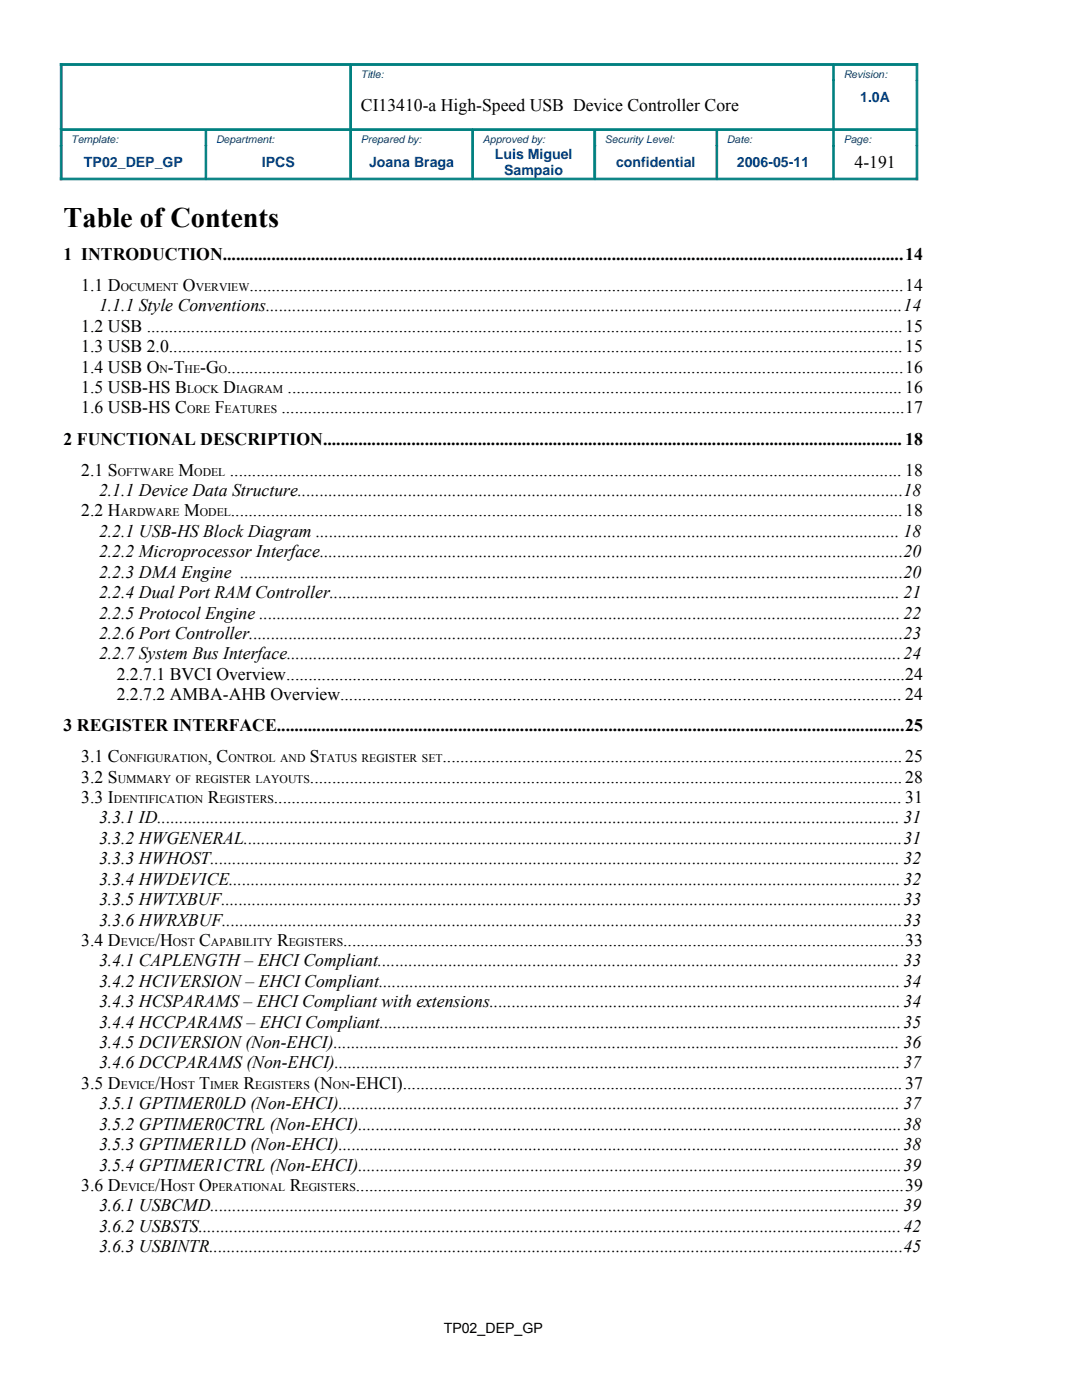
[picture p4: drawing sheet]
<svg xmlns="http://www.w3.org/2000/svg" width="216mm" height="279mm" viewBox="0 0 216 279" stroke-linecap="round" stroke-linejoin="round" font-family="sans-serif">
<defs><g id="words">
<text font-size="5.6" x="12.7" y="45.3">Table of Contents</text>
<g font-size="3.5">
<text x="72" y="22.2">CI13410-a High-Speed USB Device Controller Core</text>
<text x="170.5" y="33.5">4-191</text>
<text x="12.7" y="51.9">1 INTRODUCTION..........................................................................................................................................................14</text>
<text x="16.2" y="58.1">1.1 D</text>
<text x="36.5" y="58.1">O</text>
<text x="49.8" y="58.1">....................................................................................................................................................14</text>
<text x="19.8" y="62.2">1.1.1 Style Conventions................................................................................................................................................14</text>
<text x="16.2" y="66.2">1.2 USB ...........................................................................................................................................................................15</text>
<text x="16.2" y="70.3">1.3 USB 2.0......................................................................................................................................................................15</text>
<text x="16.2" y="74.4">1.4 USB O -T</text>
<text x="39.9" y="74.4">-G .........................................................................................................................................................16</text>
<text x="16.2" y="78.5">1.5 USB-HS B</text>
<text x="16.2" y="82.5">1.6 USB-HS C</text>
<text x="42.9" y="82.5">F</text>
<text x="44.5" y="78.5">D</text>
<text x="56.2" y="82.5">.............................................................................................................................................17</text>
<text x="57.4" y="78.5">........................................................................................................................................... 16</text>
<text x="12.7" y="88.7">2 FUNCTIONAL DESCRIPTION................................................................................................................................... 18</text>
<text x="16.2" y="94.9">2.1 S</text>
<text x="35.6" y="94.9">M</text>
<text x="45.9" y="94.9">........................................................................................................................................................ 18</text>
<text x="19.8" y="99">2.1.1 Device Data Structure.........................................................................................................................................18</text>
<text x="16.2" y="103">2.2 H</text>
<text x="19.8" y="107.1">2.2.1 USB-HS Block Diagram .................................................................................................................................... 18</text>
<text x="36.7" y="103">M</text>
<text x="46.1" y="103">........................................................................................................................................................18</text>
<text x="19.8" y="111.2">2.2.2 Microprocessor Interface....................................................................................................................................20</text>
<text x="19.8" y="115.3">2.2.3 DMA Engine ......................................................................................................................................................20</text>
<text x="19.8" y="119.3">2.2.4 Dual Port RAMController................................................................................................................................. 21</text>
<text x="19.8" y="123.4">2.2.5 Protocol Engine ................................................................................................................................................. 22</text>
<text x="19.8" y="127.5">2.2.6 Port Controller....................................................................................................................................................23</text>
<text x="19.8" y="131.6">2.2.7 System Bus Interface...........................................................................................................................................24</text>
<text x="23.3" y="135.6">2.2.7.1 BVCI Overview............................................................................................................................................24</text>
<text x="23.3" y="139.7">2.2.7.2 AMBA-AHB Overview............................................................................................................................... 24</text>
<text x="12.7" y="145.9">3 REGISTER INTERFACE..............................................................................................................................................25</text>
<text x="16.2" y="152.1">3.1 C</text>
<text x="41.5" y="152.1">, C</text>
<text x="61.8" y="152.1">S</text>
<text x="88.3" y="152.1">........................................................................................................ 25</text>
<text x="16.2" y="156.2">3.2 S</text>
<text x="16.2" y="160.3">3.3 I</text>
<text x="41.5" y="160.3">R</text>
<text x="54.6" y="160.3">.............................................................................................................................................. 31</text>
<text x="61.8" y="156.2">...................................................................................................................................... 28</text>
<text x="19.8" y="164.3">3.3.1 ID........................................................................................................................................................................ 31</text>
<text x="19.8" y="168.4">3.3.2 HWGENERAL.....................................................................................................................................................31</text>
<text x="19.8" y="172.5">3.3.3 HWHOST............................................................................................................................................................ 32</text>
<text x="19.8" y="176.6">3.3.4 HWDEVICE........................................................................................................................................................32</text>
<text x="19.8" y="180.6">3.3.5 HWTXBUF..........................................................................................................................................................33</text>
<text x="19.8" y="184.7">3.3.6 HWRXBUF..........................................................................................................................................................33</text>
<text x="16.2" y="188.8">3.4 D</text>
<text x="30.9" y="188.8">/H</text>
<text x="39.8" y="188.8">C</text>
<text x="55.3" y="188.8">R</text>
<text x="68.5" y="188.8">...............................................................................................................................33</text>
<text x="19.8" y="192.9">3.4.1 CAPLENGTH– EHCICompliant...................................................................................................................... 33</text>
<text x="19.8" y="196.9">3.4.2 HCIVERSION– EHCICompliant...................................................................................................................... 34</text>
<text x="19.8" y="201">3.4.3 HCSPARAMS – EHCICompliant with extensions.............................................................................................34</text>
<text x="19.8" y="205.1">3.4.4 HCCPARAMS – EHCICompliant......................................................................................................................35</text>
<text x="19.8" y="209.2">3.4.5 DCIVERSION(Non-EHCI)................................................................................................................................ 36</text>
<text x="19.8" y="213.2">3.4.6 DCCPARAMS (Non-EHCI)................................................................................................................................ 37</text>
<text x="16.2" y="217.3">3.5 D</text>
<text x="19.8" y="221.4">3.5.1 GPTIMER0LD (Non-EHCI)............................................................................................................................... 37</text>
<text x="30.9" y="217.3">/H</text>
<text x="39.8" y="217.3">T</text>
<text x="48.6" y="217.3">R</text>
<text x="62.7" y="217.3">(N</text>
<text x="69.8" y="217.3">-EHCI)................................................................................................................. 37</text>
<text x="19.8" y="225.5">3.5.2 GPTIMER0CTRL (Non-EHCI)...........................................................................................................................38</text>
<text x="19.8" y="229.5">3.5.3 GPTIMER1LD (Non-EHCI)............................................................................................................................... 38</text>
<text x="19.8" y="233.6">3.5.4 GPTIMER1CTRL (Non-EHCI)...........................................................................................................................39</text>
<text x="16.2" y="237.7">3.6 D</text>
<text x="30.9" y="237.7">/H</text>
<text x="39.8" y="237.7">O</text>
<text x="57.8" y="237.7">R</text>
<text x="71" y="237.7">............................................................................................................................39</text>
<text x="19.8" y="241.8">3.6.1 USBCMD............................................................................................................................................................ 39</text>
<text x="19.8" y="245.8">3.6.2 USBSTS...............................................................................................................................................................42</text>
<text x="19.8" y="249.9">3.6.3 USBINTR.............................................................................................................................................................45</text>
</g>
<g font-size="2.8" fill="#004186">
<text x="171.7" y="20.3">1.0A</text>
<text x="16.8" y="33.3">TP02_DEP_GP</text>
<text x="52.2" y="33.3">IPCS</text>
<text x="73.7" y="33.3">Joana Braga</text>
<text x="98.7" y="31.7">Luis Miguel</text>
<text x="100.6" y="35">Sampaio</text>
<text x="122.9" y="33.3">confidential</text>
<text x="147" y="33.3">2006-05-11</text>
</g>
<text font-size="2.8" x="88.5" y="266.1">TP02_DEP_GP</text>
<g font-size="2.3">
<text x="24.1" y="58.1">OCUMENT</text>
<text x="39.1" y="58.1">VERVIEW</text>
<text x="31.8" y="74.4">N</text>
<text x="36.8" y="74.4">HE</text>
<text x="43.7" y="74.4">O</text>
<text x="37.3" y="78.5">LOCK</text>
<text x="37.3" y="82.5">ORE</text>
<text x="44.8" y="82.5">EATURES</text>
<text x="47.1" y="78.5">IAGRAM</text>
<text x="23.5" y="94.9">OFTWARE</text>
<text x="38.8" y="94.9">ODEL</text>
<text x="24.1" y="103">ARDWARE</text>
<text x="39.9" y="103">ODEL</text>
<text x="23.9" y="152.1">ONFIGURATION</text>
<text x="45.6" y="152.1">ONTROL AND</text>
<text x="63.8" y="152.1">TATUS REGISTER SET</text>
<text x="22.7" y="160.3">DENTIFICATION</text>
<text x="23.5" y="156.2">UMMARY OF REGISTER LAYOUTS</text>
<text x="43.8" y="160.3">EGISTERS</text>
<text x="24.1" y="188.8">EVICE</text>
<text x="34.5" y="188.8">OST</text>
<text x="42.1" y="188.8">APABILITY</text>
<text x="57.6" y="188.8">EGISTERS</text>
<text x="24.1" y="217.3">EVICE</text>
<text x="34.5" y="217.3">OST</text>
<text x="41.9" y="217.3">IMER</text>
<text x="50.9" y="217.3">EGISTERS</text>
<text x="66.4" y="217.3">ON</text>
<text x="24.1" y="237.7">EVICE</text>
<text x="34.5" y="237.7">OST</text>
<text x="42.3" y="237.7">PERATIONAL</text>
<text x="60.1" y="237.7">EGISTERS</text>
</g>
<g font-size="2.1" fill="#004186">
<text x="72" y="15.6">Title:</text>
<text x="168.3" y="15.6">Revision:</text>
<text x="14.2" y="28.6">Template:</text>
<text x="43.1" y="28.6">Department:</text>
<text x="72" y="28.6">Prepared by:</text>
<text x="96.3" y="28.6">Approved by:</text>
<text x="120.7" y="28.6">Security Level:</text>
<text x="145.1" y="28.6">Date:</text>
<text x="168.3" y="28.6">Page:</text>
</g>
</g></defs>
<g fill="#008080" stroke="#008080" stroke-width=".2">
<path d="M166.3 12.7h16.8v.4h-16.8z" fill-rule="evenodd"/>
<path d="M12 12.7h58v.4h-58z" fill-rule="evenodd"/>
<path d="M70 12.7h96.3v.4h-96.3z" fill-rule="evenodd"/>
<path d="M166.3 25.7h16.5v.3h-16.5z" fill-rule="evenodd"/>
<path d="M41.1 25.7h28.9v.3h-28.9z" fill-rule="evenodd"/>
<path d="M143 25.7h23.3v.3h-23.3z" fill-rule="evenodd"/>
<path d="M12.4 25.7h28.7v.3h-28.7z" fill-rule="evenodd"/>
<path d="M70 25.7h24.3v.3h-24.3z" fill-rule="evenodd"/>
<path d="M94.3 25.7h24.4v.3h-24.4z" fill-rule="evenodd"/>
<path d="M118.7 25.7h24.3v.3h-24.3z" fill-rule="evenodd"/>
<path d="M166.3 35.6h16.8v.3h-16.8z" fill-rule="evenodd"/>
<path d="M12 35.6h29.1v.3h-29.1z" fill-rule="evenodd"/>
<path d="M41.1 35.6h28.9v.3h-28.9z" fill-rule="evenodd"/>
<path d="M70 35.6h24.3v.3h-24.3z" fill-rule="evenodd"/>
<path d="M94.3 35.6h24.4v.3h-24.4z" fill-rule="evenodd"/>
<path d="M118.7 35.6h24.3v.3h-24.3z" fill-rule="evenodd"/>
<path d="M143 35.6h23.3v.3h-23.3z" fill-rule="evenodd"/>
<path d="M12 29.1h.4v6.8h-.4z" fill-rule="evenodd"/>
<path d="M12 12.7h.4v13h-.4z" fill-rule="evenodd"/>
<path d="M12 25.7h.4v3.4h-.4z" fill-rule="evenodd"/>
<path d="M40.9 26.1h.3v3h-.3z" fill-rule="evenodd"/>
<path d="M40.9 29.1h.3v6.4h-.3z" fill-rule="evenodd"/>
<path d="M69.8 16.1h.3v9.6h-.3z" fill-rule="evenodd"/>
<path d="M69.8 13.1h.3v3h-.3z" fill-rule="evenodd"/>
<path d="M69.8 25.7h.3v3.4h-.3z" fill-rule="evenodd"/>
<path d="M69.8 29.1h.3v6.4h-.3z" fill-rule="evenodd"/>
<path d="M94.2 26.1h.3v3h-.3z" fill-rule="evenodd"/>
<path d="M94.2 29.1h.3v6.4h-.3z" fill-rule="evenodd"/>
<path d="M118.5 26.1h.4v3h-.4z" fill-rule="evenodd"/>
<path d="M118.5 29.1h.4v6.4h-.4z" fill-rule="evenodd"/>
<path d="M142.9 26.1h.3v3h-.3z" fill-rule="evenodd"/>
<path d="M142.9 29.1h.3v6.4h-.3z" fill-rule="evenodd"/>
<path d="M166.2 13.1h.3v3h-.3z" fill-rule="evenodd"/>
<path d="M166.2 16.1h.3v9.6h-.3z" fill-rule="evenodd"/>
<path d="M166.2 25.7h.3v3.4h-.3z" fill-rule="evenodd"/>
<path d="M166.2 29.1h.3v6.4h-.3z" fill-rule="evenodd"/>
<path d="M182.8 29.1h.3v6.8h-.3z" fill-rule="evenodd"/>
<path d="M182.8 16.1h.3v9.6h-.3z" fill-rule="evenodd"/>
<path d="M182.8 12.7h.3v3.4h-.3z" fill-rule="evenodd"/>
<path d="M182.8 25.7h.3v3.4h-.3z" fill-rule="evenodd"/>
</g>
<use href="#words"/>
</svg>
